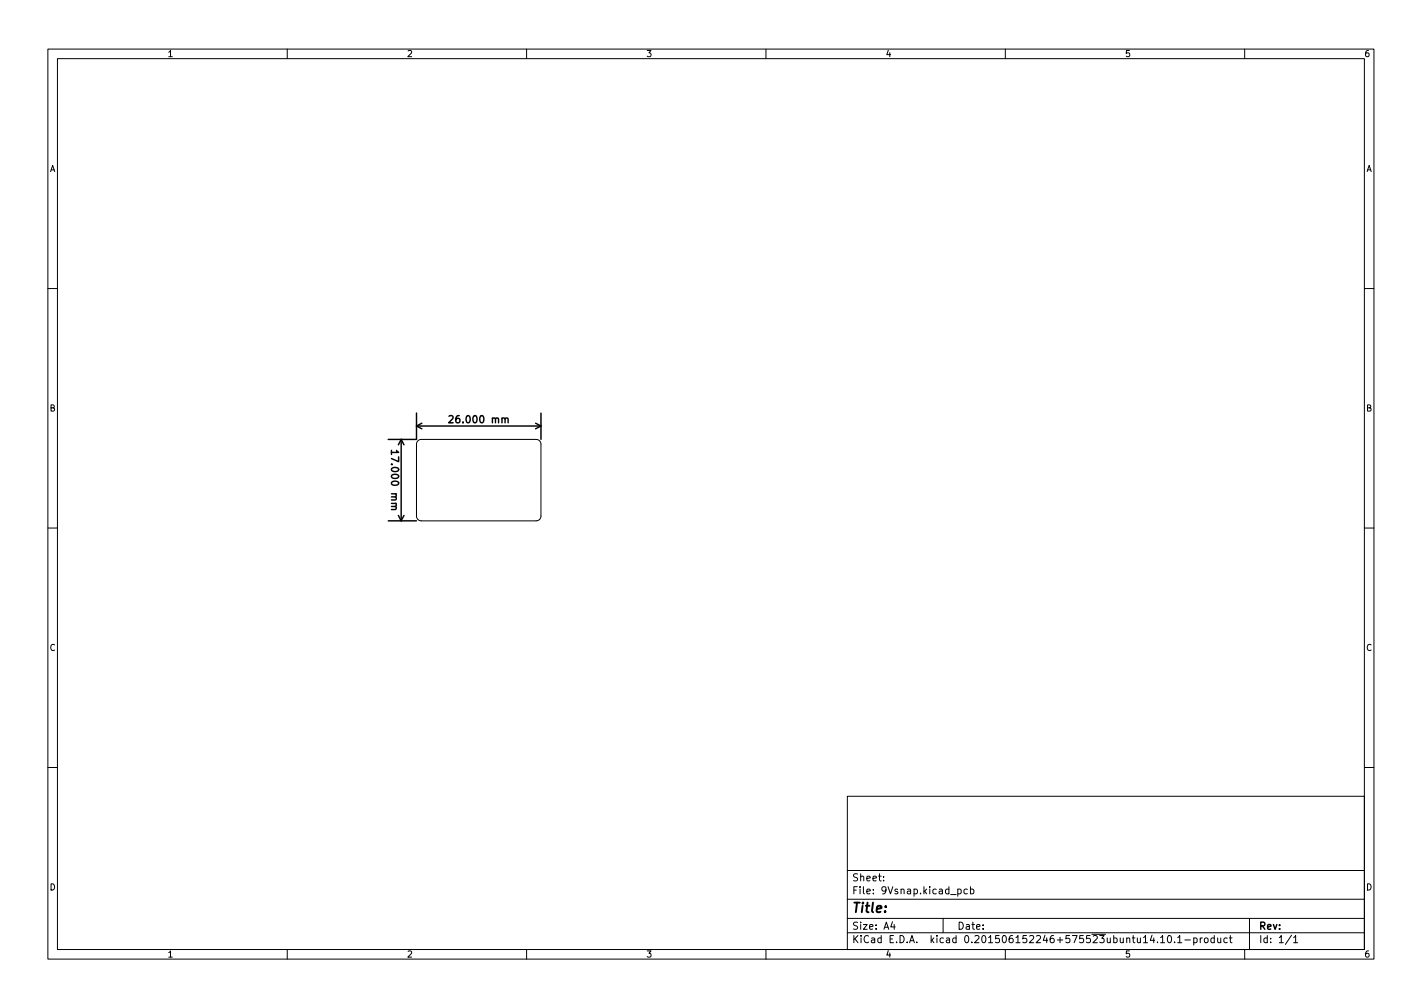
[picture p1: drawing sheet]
<svg xmlns="http://www.w3.org/2000/svg" width="297mm" height="210mm" viewBox="0 0 297 210" stroke-linecap="round" stroke-linejoin="round" font-family="sans-serif">
<defs><g id="words">
<text font-size="2.8" x="178" y="190.6">Title:</text>
<g font-size="2.1">
<text x="94.7" y="88.3">26.000 mm</text>
<text x="81.7" y="94.9" transform="rotate(90 81.7 94.9)">17.000 mm</text>
<text x="178" y="184">Sheet:</text>
<text x="178" y="186.7">File: 9Vsnap.kicad_pcb</text>
<text x="178" y="196.9">KiCad E.D.A. kicad 0.201506152246+575523ubuntu14.10.1-product</text>
<text x="178" y="194.1">Size: A4</text>
<text x="200" y="194.1">Date:</text>
<text x="263" y="194.1">Rev:</text>
<text x="263" y="196.9">Id: 1/1</text>
</g>
<g font-size="1.8">
<text x="35" y="11.9">1</text>
<text x="85" y="11.9">2</text>
<text x="135" y="11.9">3</text>
<text x="185" y="11.9">4</text>
<text x="235" y="11.9">5</text>
<text x="285" y="11.9">6</text>
<text x="10.3" y="35.9">A</text>
<text x="285.3" y="35.9">A</text>
<text x="10.3" y="85.9">B</text>
<text x="285.3" y="85.9">B</text>
<text x="10.3" y="135.9">C</text>
<text x="285.3" y="135.9">C</text>
<text x="10.3" y="185.9">D</text>
<text x="285.3" y="185.9">D</text>
<text x="35" y="199.9">1</text>
<text x="85" y="199.9">2</text>
<text x="135" y="199.9">3</text>
<text x="185" y="199.9">4</text>
<text x="235" y="199.9">5</text>
<text x="285" y="199.9">6</text>
</g>
</g></defs>
<g fill="none" stroke="#000" stroke-width=".21">
<path d="M10 10.2h277v190.1h-277zM12 12.2h273v186.1h-273zM60 10.2v2M110 10.2v2M160 10.2v2M210 10.2v2M260 10.2v2M10 60.2h2M285 60.2h2M87.3 92l.7-.3h24a1 1 0 0 1 1 1v15a1 1 0 0 1-1 1h-24a1 1 0 0 1-1-1v-15zM10 110.2h2M285 110.2h2"/>
<path d="M10 160.2h2M177 166.3h108v32h-108zM285 160.2h2M60 198.3v2M110 198.3v2M160 198.3v2M177 194.8h108M177 191.8h108M177 187.8h108M177 181.8h108M184.6 183.8v.1M184.6 183v.1"/>
<path d="M186.4 192.5l-.3 1h.9M186.8 193v1M197 191.8v3M200.1 185.7l.4-.1 .3 .3-.2 .7h-.5M202.1 185.7l-.5-.1-.2 .3 .1 .7h.6M202.7 185.7l.4-.1 .3 .3-.1 .7h-.6M202.7 185.1v1.5M210 198.3v2M242.4 195.8l.5-.5v1.5M242.4 196.8h.9M244.1 195.4l.1-.1a.8 .8 0 0 1 .5 .8 .8 .8 0 0 1-.5 .7 1 1 0 0 1-.1-1.4zM245.4 196.7v.1"/>
<path d="M246 195.8l.4-.5v1.5M246 196.8h.9M247.5 196.3h1.1M249.4 195.9l.4-.1 .3 .3-.2 .7h-.5M249.4 195.8v1.5M250.7 195.8v1M251.1 195.8l-.4 .3M251.7 195.9l.4-.1 .3 .3v.4l-.3 .3h-.4l-.1-.3zM253.6 195.9l-.4-.1-.3 .3 .2 .7h.5M253.6 195.3v1.5M254.4 195.8v1h.4l.2-.1M255 195.8v1"/>
<path d="M256.4 195.9l-.5-.1-.3 .3 .2 .7h.6M256.8 195.8h.6M257 195.3v1.3l.4 .2M260 198.3v2M261 191.8v6.5M269.8 195.3l-1.3 1.9M270.2 195.8l.4-.5v1.5M270.2 196.8h.9"/>
</g>
<g fill="none" stroke="#000" stroke-width=".3">
<path d="M81.8 94v.9M82.8 94l.5 .5h-1.5M83.8 91.7v17M83.8 91.7l-.6 1.2M83.8 91.7l.6 1.2M87 88.9h26M87 86.2v5.5h-5.9M87 88.9l1.1 .6M88.1 88.4l-1.1 .5M93.8 86.9l.6-.1 .2 .4-.9 1.1h.9M105.5 87.5l.2-.2h.4v1M111.9 88.4l1.1 .5"/>
<path d="M113 86.2v5.5M113 88.9l-1.1 .6M81.1 108.7h5.9M82.6 105.7l.2 .3-.1 .3-.9 .1M83.2 107.6l.6 1.1M84.4 107.6l-.6 1.1"/>
</g>
<use href="#words"/>
</svg>
